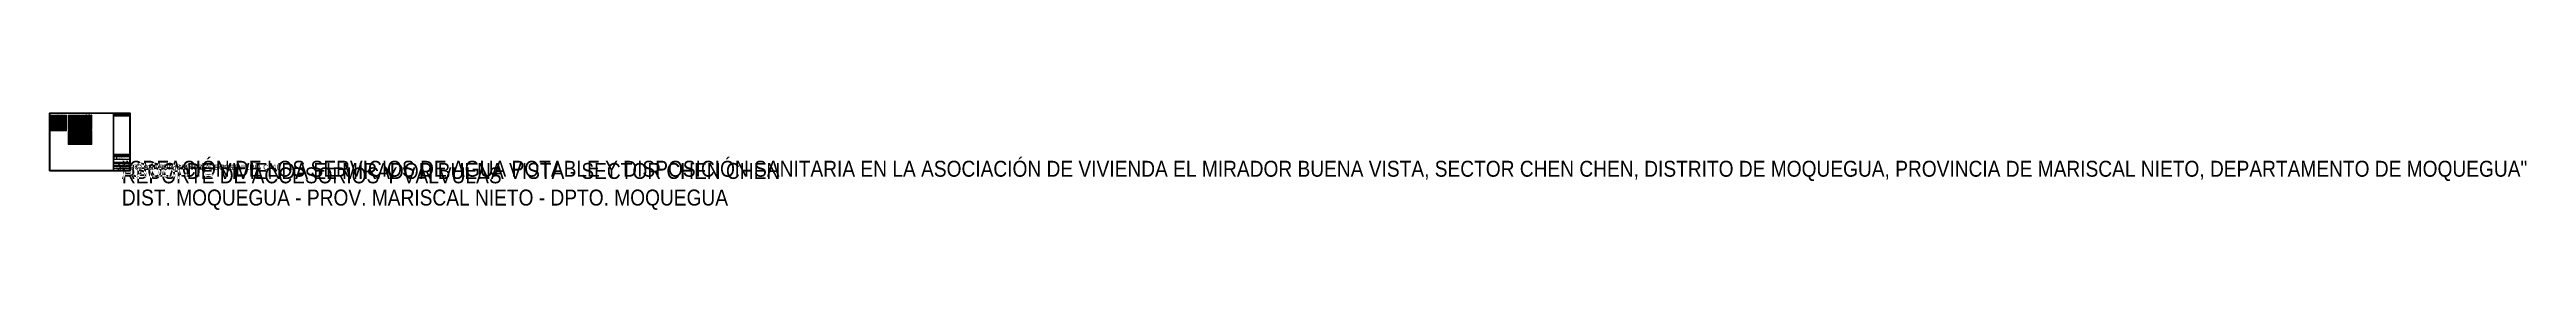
# Paper-space layout 'RD-09 ACCESORIOS' of a CAD drawing. Header units: metres. Extents: x 25 to 24789, y -381 to 584.
import ezdxf
from ezdxf.enums import TextEntityAlignment as Align

# ---------------------------------------------------------------- set-up
doc = ezdxf.new("R2018")
doc.units = ezdxf.units.M
for name, color, linetype, lineweight in [('LAM-CAJETIN', 7, 'Continuous', 25), ('LAM-IMG', 7, 'Continuous', 9), ('LAM-MARCO', 7, 'Continuous', 50), ('LAM-ROTULO', 7, 'Continuous', 35), ('LAM-TABLA', 7, 'Continuous', 18), ('LAM-TXT', 7, 'Continuous', 25)]:
    doc.layers.add(name, color=color, linetype=linetype, lineweight=lineweight)
doc.styles.add('ARIAL', font='arial.ttf')
doc.styles.add('ARIAL-B', font='arialbd.ttf')
picture_1 = doc.add_image_def('image3.png', size_in_pixel=(482, 414))

# ---------------------------------------------------------------- blocks, each defined once
blk = doc.blocks.new('CAJETIN_A1_UNAM')
at = {"layer": 'LAM-CAJETIN'}
for p, q in [((666, 165), (831, 165)), ((666, 160), (831, 160)), ((666, 155), (831, 155)), ((666, 150), (831, 150)), ((666, 124), (831, 124)), ((666, 96), (831, 96)), ((666, 80), (831, 80)), ((666, 56), (831, 56)), ((666, 34), (831, 34)), ((674, 62.5), (713, 62.5)), ((682, 150), (682, 165)), ((712, 150), (712, 165)), ((716, 10), (716, 34)), ((721, 56), (721, 80)), ((729, 62.5), (768, 62.5)), ((761, 10), (761, 34)), ((776, 56), (776, 80)), ((784, 62.5), (823, 62.5)), ((806, 150), (806, 165))]:
    blk.add_line(p, q, dxfattribs=at)
at = {"layer": 'LAM-ROTULO'}
blk.add_line((666, 172), (831, 172), dxfattribs=at)
at = {"layer": 'LAM-TXT', "style": 'ARIAL-B', "width": 0.9}
for s, p in [('PROYECTO:', (668, 121.8)), ('UBICACIÓN:', (668, 93.8)), ('DISEÑO Y DIBUJO:', (668, 77.8)), ('PLANO:', (668, 53.8)), ('ESCALA:', (668, 31.8)), ('FECHA:', (718, 31.8)), ('REVISADO:', (723, 77.8)), ('LÁMINA:', (763, 31.8)), ('DOCENTE:', (778, 77.8))]:
    blk.add_text(s, height=2, dxfattribs=at).set_placement(p, align=Align.TOP_LEFT)
at = {"layer": 'LAM-TXT', "width": 0.9}
for s, height, style, p in [('REV.', 2, 'ARIAL-B', (674, 162.5)), ('FORMATO A1', 2, 'ARIAL', (691, 13.8)), ('FIRMA Y SELLO', 2, 'ARIAL', (693.5, 59.5)), ('FECHA', 2, 'ARIAL-B', (697, 162.5)), ('CUADRO DE REVISIONES', 2.5, 'ARIAL-B', (748.5, 168.5)), ('FIRMA Y SELLO', 2, 'ARIAL', (748.5, 59.5)), ('DESCRIPCIÓN', 2, 'ARIAL-B', (759, 162.5)), ('FIRMA Y SELLO', 2, 'ARIAL', (803.5, 59.5)), ('V°B°', 2, 'ARIAL-B', (818.5, 162.5))]:
    blk.add_text(s, height=height, dxfattribs=dict(at, style=style)).set_placement(p, align=Align.MIDDLE_CENTER)
for s, height, style, p in [('CURSO: ABASTECIMIENTO DE AGUA Y ALCANTARILLADO', 2, 'ARIAL', (698, 127.6)), ('ESCUELA PROFESIONAL DE INGENIERÍA CIVIL', 2.5, 'ARIAL-B', (698, 132.3)), ('UNIVERSIDAD NACIONAL DE MOQUEGUA', 3.5, 'ARIAL-B', (698, 142)), ('FACULTAD DE INGENIERÍA Y ARQUITECTURA', 2.5, 'ARIAL', (698, 137))]:
    blk.add_text(s, height=height, dxfattribs=dict(at, style=style)).set_placement(p)
for tag, height, style, p in [('REV', 2, 'ARIAL', (674, 157.5)), ('ESCALA', 3, 'ARIAL-B', (691, 21)), ('REV_FECHA', 2, 'ARIAL', (697, 157.5)), ('FECHA', 2.5, 'ARIAL', (738.5, 21)), ('REV_DESC', 2, 'ARIAL', (759, 157.5)), ('CODIGO', 7, 'ARIAL-B', (796, 22.5)), ('NUMERO', 2, 'ARIAL', (796, 13.8))]:
    blk.add_attdef(tag, text='', height=height, dxfattribs=dict(at, style=style)).set_placement(p, align=Align.MIDDLE_CENTER)
at = {"layer": 'LAM-TXT', "lineweight": 30, "width": 0.9, "flags": 104}
for tag, height, p in [('DISENO', 2, (693.5, 70.5)), ('REVISADO', 2, (748.5, 70.5)), ('UBICACION', 2.5, (748.5, 86.6)), ('PLANO', 5, (748.5, 43)), ('PROYECTO', 2.5, (748.5, 108.6)), ('DOCENTE', 2, (803.5, 70.5))]:
    blk.add_attdef(tag, text='', height=height, dxfattribs=at).set_placement(p, align=Align.MIDDLE_CENTER)
at = {"layer": 'LAM-IMG'}
image = blk.add_image(picture_1, insert=(669.5, 126), size_in_units=(25.6, 22), dxfattribs=at)
image.dxf.flags = 7

psp = doc.layouts.new('RD-09 ACCESORIOS')

# ---------------------------------------------------------------- linework, layer by layer
at = {"layer": 'LAM-MARCO'}
for p, q in [((666, 10), (666, 584)), ((666, 555.46), (831, 555.46))]:
    psp.add_line(p, q, dxfattribs=at)
psp.add_lwpolyline([(25, 10), (831, 10), (831, 584), (25, 584)], close=True, dxfattribs=at)
at = {"layer": 'LAM-ROTULO'}
for points in [[(27, 12), (829, 12), (829, 582), (27, 582)], [(666, 574), (831, 574), (831, 582), (666, 582)]]:
    psp.add_lwpolyline(points, close=True, dxfattribs=at)
at = {"layer": 'LAM-TABLA'}
for p, q in [((30, 558.6), (194, 558.6)), ((30, 553.2), (194, 553.2)), ((30, 547.8), (194, 547.8)), ((30, 542.4), (194, 542.4)), ((30, 537), (194, 537)), ((30, 531.6), (194, 531.6)), ((30, 526.2), (194, 526.2)), ((30, 520.8), (194, 520.8)), ((30, 515.4), (194, 515.4)), ((30, 510), (194, 510)), ((30, 504.6), (194, 504.6)), ((30, 499.2), (194, 499.2)), ((40, 564), (40, 407.4)), ((168, 564), (168, 407.4)), ((180, 564), (180, 407.4)), ((210, 559.1), (448, 559.1)), ((210, 554.2), (448, 554.2)), ((210, 549.3), (448, 549.3)), ((210, 544.4), (448, 544.4)), ((210, 539.5), (448, 539.5)), ((210, 534.6), (448, 534.6)), ((210, 529.7), (448, 529.7)), ((210, 524.8), (448, 524.8)), ((210, 519.9), (448, 519.9)), ((210, 515), (448, 515)), ((210, 510.1), (448, 510.1)), ((210, 505.2), (448, 505.2)), ((210, 500.3), (448, 500.3)), ((210, 495.4), (448, 495.4)), ((228, 564), (228, 421.9)), ((248, 564), (248, 421.9)), ((30, 493.8), (194, 493.8)), ((30, 488.4), (194, 488.4)), ((30, 483), (194, 483)), ((30, 477.6), (194, 477.6)), ((30, 472.2), (194, 472.2)), ((30, 466.8), (194, 466.8)), ((30, 461.4), (194, 461.4)), ((30, 456), (194, 456)), ((30, 450.6), (194, 450.6)), ((30, 445.2), (194, 445.2)), ((30, 439.8), (194, 439.8)), ((30, 434.4), (194, 434.4)), ((30, 429), (194, 429)), ((30, 423.6), (194, 423.6)), ((30, 418.2), (194, 418.2)), ((30, 412.8), (194, 412.8)), ((210, 490.5), (448, 490.5)), ((210, 485.6), (448, 485.6)), ((210, 480.7), (448, 480.7)), ((210, 475.8), (448, 475.8)), ((210, 470.9), (448, 470.9)), ((210, 466), (448, 466)), ((210, 461.1), (448, 461.1)), ((210, 456.2), (448, 456.2)), ((210, 451.3), (448, 451.3)), ((210, 446.4), (448, 446.4)), ((210, 441.5), (448, 441.5)), ((210, 436.6), (448, 436.6)), ((210, 431.7), (448, 431.7)), ((210, 426.8), (448, 426.8)), ((210, 407), (448, 407)), ((210, 402.1), (448, 402.1)), ((210, 397.2), (448, 397.2)), ((210, 392.3), (448, 392.3)), ((210, 387.4), (448, 387.4)), ((210, 382.5), (448, 382.5)), ((210, 377.6), (448, 377.6)), ((210, 372.7), (448, 372.7)), ((210, 367.8), (448, 367.8)), ((210, 362.9), (448, 362.9)), ((210, 358), (448, 358)), ((210, 353.1), (448, 353.1)), ((210, 348.2), (448, 348.2)), ((210, 343.3), (448, 343.3)), ((210, 338.4), (448, 338.4)), ((210, 333.5), (448, 333.5)), ((210, 328.6), (448, 328.6)), ((210, 323.7), (448, 323.7)), ((210, 318.8), (448, 318.8)), ((210, 313.9), (448, 313.9)), ((210, 309), (448, 309)), ((210, 304.1), (448, 304.1)), ((210, 299.2), (448, 299.2)), ((210, 294.3), (448, 294.3)), ((210, 289.4), (448, 289.4)), ((210, 284.5), (448, 284.5)), ((210, 279.6), (448, 279.6)), ((210, 274.7), (448, 274.7)), ((228, 411.9), (228, 269.8)), ((248, 411.9), (248, 269.8))]:
    psp.add_line(p, q, dxfattribs=at)
for points in [[(30, 407.4), (194, 407.4), (194, 564), (30, 564)], [(210, 421.9), (448, 421.9), (448, 564), (210, 564)], [(210, 269.8), (448, 269.8), (448, 411.9), (210, 411.9)]]:
    psp.add_lwpolyline(points, close=True, dxfattribs=at)

# ---------------------------------------------------------------- block references
at = {"layer": 'LAM-ROTULO'}
ref = psp.add_blockref('CAJETIN_A1_UNAM', (0, 0), dxfattribs=at)
ref.add_attrib('REV', '00', dxfattribs={"layer": 'LAM-TXT', "height": 2, "style": 'ARIAL', "width": 0.9}).set_placement((674, 157.5), align=Align.MIDDLE_CENTER)
ref.add_attrib('REV_FECHA', '10/2026', dxfattribs={"layer": 'LAM-TXT', "height": 2, "style": 'ARIAL', "width": 0.9}).set_placement((697, 157.5), align=Align.MIDDLE_CENTER)
ref.add_attrib('REV_DESC', 'EMISIÓN PARA REVISIÓN DEL CURSO', dxfattribs={"layer": 'LAM-TXT', "height": 2, "style": 'ARIAL', "width": 0.9}).set_placement((759, 157.5), align=Align.MIDDLE_CENTER)
lines = psp.add_mtext('\\W0.9000;"CREACIÓN DE LOS SERVICIOS DE AGUA POTABLE Y DISPOSICIÓN SANITARIA EN LA ASOCIACIÓN DE VIVIENDA EL MIRADOR BUENA VISTA, SECTOR CHEN CHEN, DISTRITO DE MOQUEGUA, PROVINCIA DE MARISCAL NIETO, DEPARTAMENTO DE MOQUEGUA"', dxfattribs={"layer": 'LAM-TXT', "insert": (748.5, 108.6), "char_height": 159, "attachment_point": 1})
ref.add_attrib('PROYECTO', '', (748.5, 108.6), dxfattribs={"flags": 104}).embed_mtext(lines)
lines = psp.add_mtext('\\W0.9000;ASOC. DE VIVIENDA EL MIRADOR BUENA VISTA - SECTOR CHEN CHEN\\PDIST. MOQUEGUA - PROV. MARISCAL NIETO - DPTO. MOQUEGUA', dxfattribs={"layer": 'LAM-TXT', "insert": (748.5, 86.6), "char_height": 159, "attachment_point": 1})
ref.add_attrib('UBICACION', '', (748.5, 86.6), dxfattribs={"flags": 104}).embed_mtext(lines)
lines = psp.add_mtext('\\W0.9000;GRUPO 02 - ESTUDIANTES DE INGENIERÍA CIVIL', dxfattribs={"layer": 'LAM-TXT', "insert": (693.5, 70.5), "char_height": 51, "attachment_point": 1})
ref.add_attrib('DISENO', '', (693.5, 70.5), dxfattribs={"flags": 104}).embed_mtext(lines)
lines = psp.add_mtext('\\W0.9000; ', dxfattribs={"layer": 'LAM-TXT', "insert": (748.5, 70.5), "char_height": 51, "attachment_point": 1})
ref.add_attrib('REVISADO', '', (748.5, 70.5), dxfattribs={"flags": 104}).embed_mtext(lines)
lines = psp.add_mtext('\\W0.9000;ING. ANAHUA MACHACA, ROGER', dxfattribs={"layer": 'LAM-TXT', "insert": (803.5, 70.5), "char_height": 51, "attachment_point": 1})
ref.add_attrib('DOCENTE', '', (803.5, 70.5), dxfattribs={"flags": 104}).embed_mtext(lines)
lines = psp.add_mtext('\\W0.9000;REPORTE DE ACCESORIOS Y VÁLVULAS', dxfattribs={"layer": 'LAM-TXT', "insert": (748.5, 43), "char_height": 159, "attachment_point": 1})
ref.add_attrib('PLANO', '', (748.5, 43), dxfattribs={"flags": 104}).embed_mtext(lines)
ref.add_attrib('ESCALA', 'S/E', dxfattribs={"layer": 'LAM-TXT', "height": 3, "style": 'ARIAL-B', "width": 0.9}).set_placement((691, 21), align=Align.MIDDLE_CENTER)
ref.add_attrib('FECHA', 'OCTUBRE 2026', dxfattribs={"layer": 'LAM-TXT', "height": 2.5, "style": 'ARIAL', "width": 0.9}).set_placement((738.5, 21), align=Align.MIDDLE_CENTER)
ref.add_attrib('CODIGO', 'RD-09', dxfattribs={"layer": 'LAM-TXT', "height": 7, "style": 'ARIAL-B', "width": 0.9}).set_placement((796, 22.5), align=Align.MIDDLE_CENTER)
ref.add_attrib('NUMERO', 'LÁMINA 16 DE 21', dxfattribs={"layer": 'LAM-TXT', "height": 2, "style": 'ARIAL', "width": 0.9}).set_placement((796, 13.8), align=Align.MIDDLE_CENTER)

# ---------------------------------------------------------------- texts
at = {"layer": 'LAM-TXT', "width": 0.9}
for s, height, style, p in [('N°', 2, 'ARIAL-B', (35, 561.3)), ('10', 2, 'ARIAL', (35, 507.3)), ('11', 2, 'ARIAL', (35, 501.9)), ('12', 2, 'ARIAL', (35, 496.5)), ('4', 2, 'ARIAL', (35, 539.7)), ('3', 2, 'ARIAL', (35, 545.1)), ('5', 2, 'ARIAL', (35, 534.3)), ('8', 2, 'ARIAL', (35, 518.1)), ('9', 2, 'ARIAL', (35, 512.7)), ('2', 2, 'ARIAL', (35, 550.5)), ('6', 2, 'ARIAL', (35, 528.9)), ('7', 2, 'ARIAL', (35, 523.5)), ('1', 2, 'ARIAL', (35, 555.9)), ('DESCRIPCIÓN', 2, 'ARIAL-B', (104, 561.3)), ('UND', 2, 'ARIAL-B', (174, 561.3)), ('und', 2, 'ARIAL', (174, 555.9)), ('und', 2, 'ARIAL', (174, 550.5)), ('und', 2, 'ARIAL', (174, 545.1)), ('und', 2, 'ARIAL', (174, 539.7)), ('und', 2, 'ARIAL', (174, 534.3)), ('und', 2, 'ARIAL', (174, 528.9)), ('und', 2, 'ARIAL', (174, 523.5)), ('und', 2, 'ARIAL', (174, 518.1)), ('und', 2, 'ARIAL', (174, 512.7)), ('und', 2, 'ARIAL', (174, 507.3)), ('und', 2, 'ARIAL', (174, 501.9)), ('und', 2, 'ARIAL', (174, 496.5)), ('CANT.', 2, 'ARIAL-B', (187, 561.3)), ('NUDO', 2, 'ARIAL-B', (219, 561.55)), ('N-063', 2, 'ARIAL', (219, 556.65)), ('N-061', 2, 'ARIAL', (219, 551.75)), ('N-060', 2, 'ARIAL', (219, 546.85)), ('N-058', 2, 'ARIAL', (219, 541.95)), ('N-056', 2, 'ARIAL', (219, 537.05)), ('N-070', 2, 'ARIAL', (219, 532.15)), ('N-076', 2, 'ARIAL', (219, 527.25)), ('N-038', 2, 'ARIAL', (219, 522.35)), ('N-023', 2, 'ARIAL', (219, 517.45)), ('N-080', 2, 'ARIAL', (219, 512.55)), ('N-095', 2, 'ARIAL', (219, 507.65)), ('N-065', 2, 'ARIAL', (219, 502.75)), ('N-078', 2, 'ARIAL', (219, 497.85)), ('3068.66', 2, 'ARIAL', (238, 556.65)), ('3080.82', 2, 'ARIAL', (238, 551.75)), ('3082.50', 2, 'ARIAL', (238, 546.85)), ('3087.28', 2, 'ARIAL', (238, 541.95)), ('3090.93', 2, 'ARIAL', (238, 537.05)), ('3086.85', 2, 'ARIAL', (238, 532.15)), ('3093.84', 2, 'ARIAL', (238, 527.25)), ('3101.68', 2, 'ARIAL', (238, 522.35)), ('3098.21', 2, 'ARIAL', (238, 517.45)), ('3096.41', 2, 'ARIAL', (238, 512.55)), ('3117.57', 2, 'ARIAL', (238, 507.65)), ('3070.90', 2, 'ARIAL', (238, 502.75)), ('3097.57', 2, 'ARIAL', (238, 497.85)), ('COTA', 2, 'ARIAL-B', (238, 561.55)), ('ACCESORIOS', 2, 'ARIAL-B', (348, 561.55)), ('NOTAS', 3.5, 'ARIAL-B', (748.5, 578)), ('20', 2, 'ARIAL', (35, 453.3)), ('21', 2, 'ARIAL', (35, 447.9)), ('22', 2, 'ARIAL', (35, 442.5)), ('23', 2, 'ARIAL', (35, 437.1)), ('24', 2, 'ARIAL', (35, 431.7)), ('25', 2, 'ARIAL', (35, 426.3)), ('26', 2, 'ARIAL', (35, 420.9)), ('27', 2, 'ARIAL', (35, 415.5)), ('28', 2, 'ARIAL', (35, 410.1)), ('13', 2, 'ARIAL', (35, 491.1)), ('14', 2, 'ARIAL', (35, 485.7)), ('15', 2, 'ARIAL', (35, 480.3)), ('16', 2, 'ARIAL', (35, 474.9)), ('17', 2, 'ARIAL', (35, 469.5)), ('18', 2, 'ARIAL', (35, 464.1)), ('19', 2, 'ARIAL', (35, 458.7)), ('und', 2, 'ARIAL', (174, 491.1)), ('und', 2, 'ARIAL', (174, 485.7)), ('und', 2, 'ARIAL', (174, 480.3)), ('und', 2, 'ARIAL', (174, 474.9)), ('und', 2, 'ARIAL', (174, 469.5)), ('und', 2, 'ARIAL', (174, 464.1)), ('und', 2, 'ARIAL', (174, 458.7)), ('und', 2, 'ARIAL', (174, 453.3)), ('und', 2, 'ARIAL', (174, 447.9)), ('und', 2, 'ARIAL', (174, 442.5)), ('und', 2, 'ARIAL', (174, 437.1)), ('und', 2, 'ARIAL', (174, 431.7)), ('und', 2, 'ARIAL', (174, 426.3)), ('und', 2, 'ARIAL', (174, 420.9)), ('und', 2, 'ARIAL', (174, 415.5)), ('und', 2, 'ARIAL', (174, 410.1)), ('NUDO', 2, 'ARIAL-B', (219, 409.45)), ('N-049', 2, 'ARIAL', (219, 492.95)), ('N-045', 2, 'ARIAL', (219, 488.05)), ('N-043', 2, 'ARIAL', (219, 483.15)), ('N-079', 2, 'ARIAL', (219, 478.25)), ('N-033', 2, 'ARIAL', (219, 473.35)), ('N-032', 2, 'ARIAL', (219, 468.45)), ('N-031', 2, 'ARIAL', (219, 463.55)), ('N-035', 2, 'ARIAL', (219, 458.65)), ('N-120', 2, 'ARIAL', (219, 453.75)), ('N-119', 2, 'ARIAL', (219, 448.85)), ('N-118', 2, 'ARIAL', (219, 443.95)), ('N-017', 2, 'ARIAL', (219, 439.05)), ('N-014', 2, 'ARIAL', (219, 434.15)), ('N-010', 2, 'ARIAL', (219, 429.25)), ('N-009', 2, 'ARIAL', (219, 424.35)), ('N-008', 2, 'ARIAL', (219, 404.55)), ('N-003', 2, 'ARIAL', (219, 399.65)), ('N-001', 2, 'ARIAL', (219, 394.75)), ('N-107', 2, 'ARIAL', (219, 389.85)), ('N-096', 2, 'ARIAL', (219, 384.95)), ('N-112', 2, 'ARIAL', (219, 380.05)), ('N-110', 2, 'ARIAL', (219, 375.15)), ('N-105', 2, 'ARIAL', (219, 370.25)), ('N-055', 2, 'ARIAL', (219, 365.35)), ('N-052', 2, 'ARIAL', (219, 360.45)), ('N-073', 2, 'ARIAL', (219, 355.55)), ('N-046', 2, 'ARIAL', (219, 350.65)), ('N-039', 2, 'ARIAL', (219, 345.75)), ('N-042', 2, 'ARIAL', (219, 340.85)), ('N-026', 2, 'ARIAL', (219, 335.95)), ('N-029', 2, 'ARIAL', (219, 331.05)), ('N-030', 2, 'ARIAL', (219, 326.15)), ('N-022', 2, 'ARIAL', (219, 321.25)), ('N-018', 2, 'ARIAL', (219, 316.35)), ('N-083', 2, 'ARIAL', (219, 311.45)), ('N-011', 2, 'ARIAL', (219, 306.55)), ('N-090', 2, 'ARIAL', (219, 301.65)), ('N-004', 2, 'ARIAL', (219, 296.75)), ('N-109', 2, 'ARIAL', (219, 291.85)), ('N-093', 2, 'ARIAL', (219, 286.95)), ('N-114', 2, 'ARIAL', (219, 282.05)), ('N-087', 2, 'ARIAL', (219, 277.15)), ('N-069', 2, 'ARIAL', (219, 272.25)), ('3118.64', 2, 'ARIAL', (238, 492.95)), ('3119.83', 2, 'ARIAL', (238, 488.05)), ('3122.92', 2, 'ARIAL', (238, 483.15)), ('3125.05', 2, 'ARIAL', (238, 478.25)), ('3123.78', 2, 'ARIAL', (238, 473.35)), ('3125.46', 2, 'ARIAL', (238, 468.45)), ('3128.23', 2, 'ARIAL', (238, 463.55)), ('3130.44', 2, 'ARIAL', (238, 458.65)), ('3131.56', 2, 'ARIAL', (238, 453.75)), ('3133.51', 2, 'ARIAL', (238, 448.85)), ('3138.06', 2, 'ARIAL', (238, 443.95)), ('3141.16', 2, 'ARIAL', (238, 439.05)), ('3146.21', 2, 'ARIAL', (238, 434.15)), ('3150.32', 2, 'ARIAL', (238, 429.25)), ('3155.61', 2, 'ARIAL', (238, 424.35)), ('3158.08', 2, 'ARIAL', (238, 404.55)), ('3161.33', 2, 'ARIAL', (238, 399.65)), ('3169.53', 2, 'ARIAL', (238, 394.75)), ('3089.11', 2, 'ARIAL', (238, 389.85)), ('3108.85', 2, 'ARIAL', (238, 384.95)), ('3070.44', 2, 'ARIAL', (238, 380.05)), ('3078.58', 2, 'ARIAL', (238, 375.15)), ('3081.70', 2, 'ARIAL', (238, 370.25)), ('3087.62', 2, 'ARIAL', (238, 365.35)), ('3108.35', 2, 'ARIAL', (238, 360.45)), ('3089.29', 2, 'ARIAL', (238, 355.55)), ('3119.43', 2, 'ARIAL', (238, 350.65)), ('3100.67', 2, 'ARIAL', (238, 345.75)), ('3124.91', 2, 'ARIAL', (238, 340.85)), ('3098.02', 2, 'ARIAL', (238, 335.95)), ('3129.27', 2, 'ARIAL', (238, 331.05)), ('3130.25', 2, 'ARIAL', (238, 326.15)), ('3096.67', 2, 'ARIAL', (238, 321.25)), ('3141.00', 2, 'ARIAL', (238, 316.35)), ('3101.69', 2, 'ARIAL', (238, 311.45)), ('3149.95', 2, 'ARIAL', (238, 306.55)), ('3115.21', 2, 'ARIAL', (238, 301.65)), ('3160.84', 2, 'ARIAL', (238, 296.75)), ('3081.36', 2, 'ARIAL', (238, 291.85)), ('3115.68', 2, 'ARIAL', (238, 286.95)), ('3075.17', 2, 'ARIAL', (238, 282.05)), ('3102.89', 2, 'ARIAL', (238, 277.15)), ('3068.49', 2, 'ARIAL', (238, 272.25)), ('COTA', 2, 'ARIAL-B', (238, 409.45)), ('ACCESORIOS', 2, 'ARIAL-B', (348, 409.45))]:
    psp.add_text(s, height=height, dxfattribs=dict(at, style=style)).set_placement(p, align=Align.MIDDLE_CENTER)
at = {"layer": 'LAM-TXT', "style": 'ARIAL', "width": 0.9}
for s, p in [('Codo 11.25° PVC Ø110 mm (LI)', (41, 555.9)), ('Codo 11.25° PVC Ø75 mm', (41, 550.5)), ('Codo 11.25° PVC Ø90 mm', (41, 545.1)), ('Codo 22.5° PVC Ø110 mm (LI)', (41, 539.7)), ('Codo 22.5° PVC Ø63 mm (LC)', (41, 534.3)), ('Codo 22.5° PVC Ø75 mm', (41, 528.9)), ('Codo 22.5° PVC Ø90 mm', (41, 523.5)), ('Codo 45° PVC Ø63 mm (LC)', (41, 518.1)), ('Codo 45° PVC Ø75 mm', (41, 512.7)), ('Codo 90° PVC Ø110 mm (LI)', (41, 507.3)), ('Codo 90° PVC Ø63 mm (LC)', (41, 501.9)), ('Codo 90° PVC Ø75 mm', (41, 496.5)), ('TEE PVC Ø75 mm + VÁLV. COMPUERTA Ø75 mm', (248.95, 556.65)), ('TEE PVC Ø75 mm + VÁLV. COMPUERTA Ø75 mm', (248.95, 507.65)), ('CODO 22.5° PVC Ø75 mm', (248.95, 551.75)), ('CODO 11.25° PVC Ø75 mm', (248.95, 546.85)), ('CODO 11.25° PVC Ø75 mm', (248.95, 541.95)), ('CODO 45° PVC Ø75 mm', (248.95, 537.05)), ('CODO 45° PVC Ø75 mm', (248.95, 532.15)), ('CODO 90° PVC Ø75 mm', (248.95, 527.25)), ('CODO 90° PVC Ø75 mm', (248.95, 522.35)), ('CODO 22.5° PVC Ø75 mm', (248.95, 517.45)), ('CODO 22.5° PVC Ø75 mm', (248.95, 512.55)), ('CODO 90° PVC Ø75 mm', (248.95, 502.75)), ('CODO 22.5° PVC Ø75 mm', (248.95, 497.85)), ('Válvula check Ø4" + válvula de alivio Ø2" (EB)', (41, 447.9)), ('Válvula de aire Ø2" (LI) con cámara', (41, 442.5)), ('Válvula de compuerta Ø110 mm con caja (inyección)', (41, 437.1)), ('Válvula de compuerta Ø75 mm con caja', (41, 431.7)), ('Válvula de compuerta Ø75 mm normalmente cerrada (límite de sector)', (41, 426.3)), ('Válvula de control Ø2" (LC) con caja', (41, 420.9)), ('Válvula de purga Ø2" (LC) con cámara', (41, 415.5)), ('Válvula reductora de presión Ø3" (80 mm) con cámara', (41, 410.1)), ('Tapón PVC Ø75 mm', (41, 464.1)), ('Tee PVC Ø75 mm', (41, 458.7)), ('Tee PVC Ø90x75 mm', (41, 453.3)), ('Conexión domiciliaria Ø1/2" (abrazadera, llave, caja, medidor)', (41, 491.1)), ('Cruz PVC Ø75 mm', (41, 485.7)), ('Cámara rompe presión tipo 6 (LC)', (41, 480.3)), ('Reducción PVC 110x75 mm', (41, 474.9)), ('Reducción PVC 110x90 mm', (41, 469.5)), ('TEE PVC Ø75 mm + VÁLV. COMPUERTA Ø75 mm', (248.95, 365.35)), ('TEE PVC Ø75 mm + VÁLV. COMPUERTA Ø75 mm', (248.95, 360.45)), ('TEE PVC Ø75 mm + VÁLV. COMPUERTA Ø75 mm', (248.95, 355.55)), ('TEE PVC Ø75 mm + VÁLV. COMPUERTA Ø75 mm', (248.95, 350.65)), ('TEE PVC Ø75 mm + VÁLV. COMPUERTA Ø75 mm', (248.95, 345.75)), ('TEE PVC Ø75 mm + VÁLV. COMPUERTA Ø75 mm', (248.95, 340.85)), ('TEE PVC Ø75 mm + VÁLV. COMPUERTA Ø75 mm', (248.95, 335.95)), ('TEE PVC Ø75 mm + VÁLV. COMPUERTA Ø75 mm', (248.95, 326.15)), ('TEE PVC Ø90x75 mm + VÁLV. COMPUERTA Ø75 mm', (248.95, 321.25)), ('TEE PVC Ø90x75 mm + VÁLV. COMPUERTA Ø75 mm', (248.95, 316.35)), ('TEE PVC Ø75 mm + VÁLV. COMPUERTA Ø75 mm', (248.95, 311.45)), ('TEE PVC Ø90x75 mm + VÁLV. COMPUERTA Ø75 mm', (248.95, 306.55)), ('TEE PVC Ø75 mm + VÁLV. COMPUERTA Ø75 mm', (248.95, 301.65)), ('TEE PVC Ø90x75 mm + VÁLV. COMPUERTA Ø75 mm', (248.95, 296.75)), ('TEE PVC Ø75 mm + VÁLV. COMPUERTA Ø75 mm', (248.95, 291.85)), ('TEE PVC Ø75 mm + VÁLV. COMPUERTA Ø75 mm', (248.95, 286.95)), ('TEE PVC Ø75 mm + VÁLV. COMPUERTA Ø75 mm', (248.95, 277.15)), ('TAPÓN PVC Ø75 mm', (248.95, 272.25)), ('CODO 45° PVC Ø75 mm', (248.95, 492.95)), ('CODO 45° PVC Ø75 mm', (248.95, 488.05)), ('CODO 45° PVC Ø75 mm', (248.95, 483.15)), ('CODO 45° PVC Ø75 mm', (248.95, 478.25)), ('CODO 90° PVC Ø75 mm', (248.95, 473.35)), ('CODO 90° PVC Ø75 mm', (248.95, 468.45)), ('CODO 11.25° PVC Ø75 mm', (248.95, 463.55)), ('CODO 22.5° PVC Ø75 mm', (248.95, 458.65)), ('CODO 90° PVC Ø75 mm', (248.95, 453.75)), ('CODO 90° PVC Ø75 mm', (248.95, 448.85)), ('CODO 22.5° PVC Ø75 mm', (248.95, 443.95)), ('CODO 22.5° PVC Ø90 mm', (248.95, 439.05)), ('CODO 11.25° PVC Ø90 mm', (248.95, 434.15)), ('CODO 11.25° PVC Ø90 mm', (248.95, 429.25)), ('CODO 11.25° PVC Ø90 mm', (248.95, 424.35)), ('CODO 22.5° PVC Ø90 mm', (248.95, 404.55)), ('CODO 22.5° PVC Ø90 mm + REDUCCIÓN 110x90 mm', (248.95, 399.65)), ('CODO 90° PVC Ø75 mm + REDUCCIÓN 110x75 mm + EMPALME LÍNEA DE IMPULSIÓN Ø110', (248.95, 394.75)), ('CODO 90° PVC Ø75 mm', (248.95, 389.85)), ('CODO 22.5° PVC Ø75 mm', (248.95, 384.95)), ('CODO 90° PVC Ø75 mm', (248.95, 380.05)), ('CODO 45° PVC Ø75 mm', (248.95, 375.15)), ('CRUZ PVC Ø75 mm + 2 VÁLV. COMPUERTA Ø75 mm', (248.95, 370.25)), ('CODO 45° PVC Ø75 mm', (248.95, 331.05)), ('CODO 11.25° PVC Ø75 mm', (248.95, 282.05))]:
    psp.add_text(s, height=2, dxfattribs=at).set_placement(p, align=Align.MIDDLE_LEFT)
at = {"layer": 'LAM-TXT', "style": 'ARIAL-B', "width": 0.9}
for s, p in [('RESUMEN DE ACCESORIOS', (112, 570)), ('CUADRO DE ACCESORIOS POR NUDO', (425, 570))]:
    psp.add_text(s, height=3.5, dxfattribs=at).set_placement(p, align=Align.BOTTOM_CENTER)
at = {"layer": 'LAM-TXT', "style": 'ARIAL', "width": 0.9}
for s, p in [('10', (193, 496.5)), ('4', (193, 550.5)), ('4', (193, 534.3)), ('3', (193, 545.1)), ('3', (193, 523.5)), ('5', (193, 507.3)), ('8', (193, 512.7)), ('7', (193, 528.9)), ('2', (193, 518.1)), ('1', (193, 555.9)), ('1', (193, 539.7)), ('1', (193, 501.9)), ('165', (193, 491.1)), ('21', (193, 431.7)), ('15', (193, 458.7)), ('11', (193, 426.3)), ('4', (193, 453.3)), ('3', (193, 410.1)), ('2', (193, 447.9)), ('2', (193, 420.9)), ('1', (193, 485.7)), ('1', (193, 480.3)), ('1', (193, 474.9)), ('1', (193, 469.5)), ('1', (193, 464.1)), ('1', (193, 442.5)), ('1', (193, 437.1)), ('1', (193, 415.5))]:
    psp.add_text(s, height=2, dxfattribs=at).set_placement(p, align=Align.MIDDLE_RIGHT)
at = {"layer": 'LAM-TXT', "insert": (670, 571), "char_height": 2.5, "width": 157, "attachment_point": 1, "line_spacing_factor": 1.1, "style": 'ARIAL'}
psp.add_mtext("1. Accesorios PVC-U NTP ISO 1452 UF; válvulas de hierro dúctil con caja.\\P2. Dados de anclaje f'c=140 kg/cm² en todo accesorio.\\P3. Cantidades obtenidas del trazo (RD-02).", dxfattribs=at)

doc.saveas('drawing.dxf')
